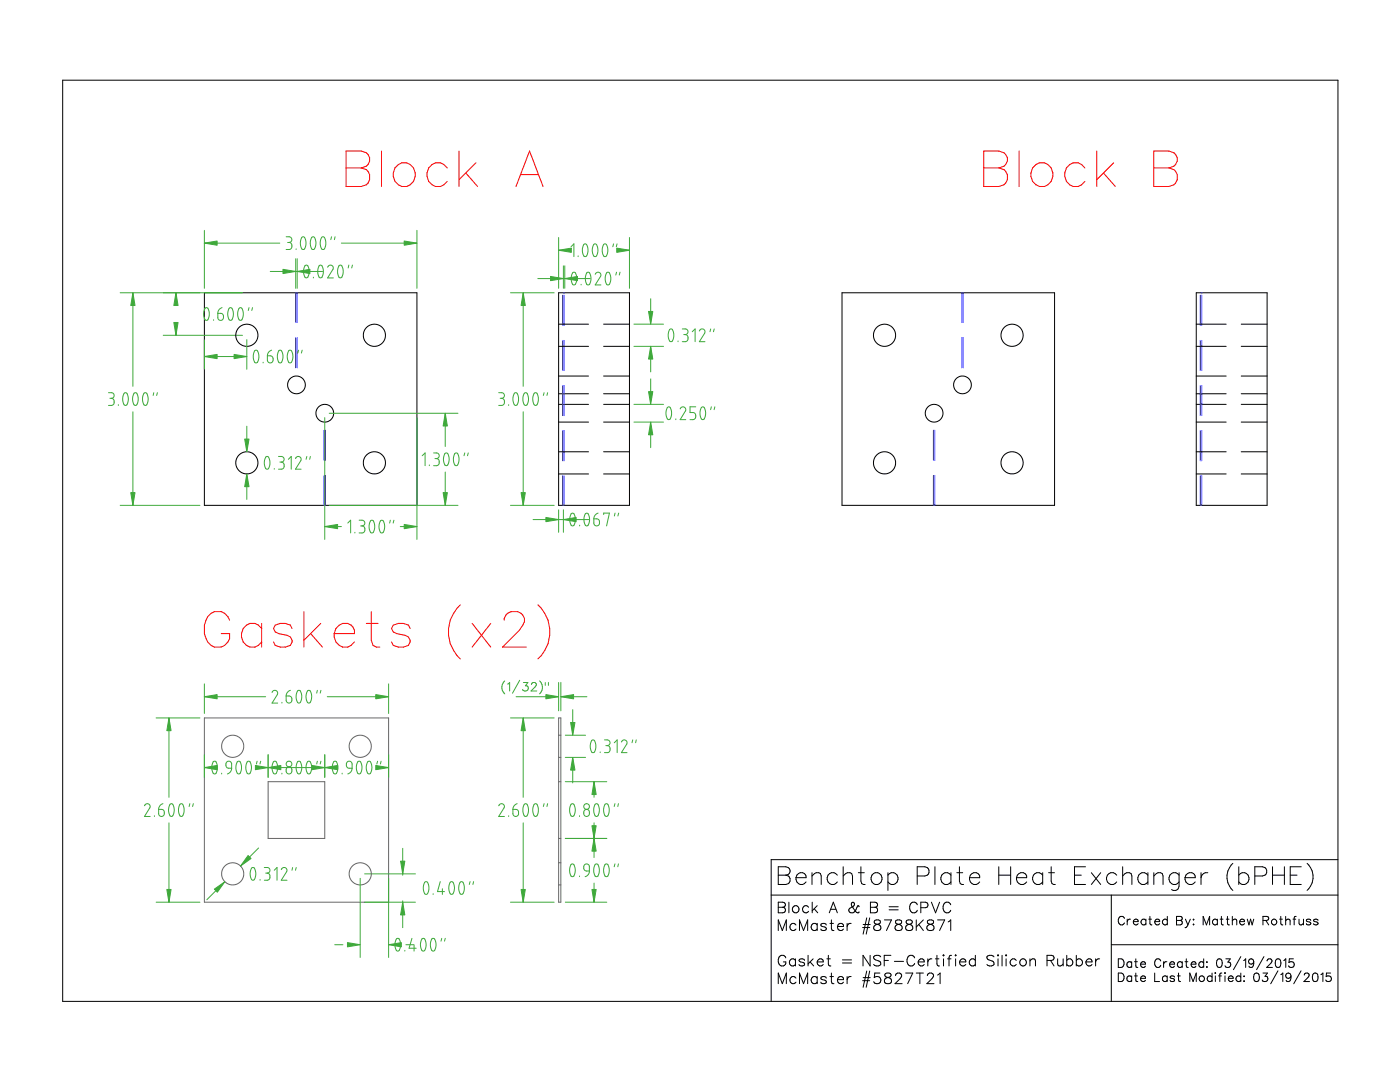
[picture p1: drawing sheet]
<svg xmlns="http://www.w3.org/2000/svg" width="279mm" height="216mm" viewBox="0 0 279 216" stroke-linecap="round" stroke-linejoin="round" font-family="sans-serif">
<g fill="none" stroke="#000" stroke-width=".2">
<path d="M12.5 16h254.5v183.8h-254.5zM40.8 58.4h42.4v42.4h-42.4zM111.5 58.4h14.1v42.4h-14.1zM168 58.4h42.5v42.4h-42.5zM238.7 58.4h14.2v42.4h-14.2zM111.5 75h6M111.5 78.6h6M111.5 64.7h6M111.5 69.1h6M120.5 75h5.1M120.5 78.6h5.1M120.5 64.7h5.1"/>
<path d="M120.5 69.1h5.1M238.7 75h6M238.7 78.6h6M238.7 64.7h6M238.7 69.1h6M247.7 75h5.2M247.7 78.6h5.2M247.7 64.7h5.2M247.7 69.1h5.2M111.5 80.7h6M111.5 84.2h6M111.5 90.1h6"/>
<path d="M111.5 94.6h6M120.5 80.7h5.1M120.5 84.2h5.1M120.5 90.1h5.1M120.5 94.6h5.1M238.7 80.7h6M238.7 84.2h6M238.7 90.1h6M238.7 94.6h6M247.7 80.7h5.2M247.7 84.2h5.2M247.7 90.1h5.2"/>
<path d="M247.7 94.6h5.2M153.9 178.6h113.1M155.3 173h1.5l.5 .1a.82 .82 0 0 1 0 1.4l-.5 .1a.93 .93 0 0 1 .9 1 .93 .93 0 0 1-.9 .9h-1.5zM155.3 174.6h1.5M158.9 175.1a1.11 1.11 0 0 0 .6 1.3 1.11 1.11 0 0 0 1.4-.4M159 174.6a.97 .97 0 0 1 1.2-.5 .97 .97 0 0 1 .7 1h-2zM162.1 174.8l.8-.7h.5l.3 .2 .2 .5v1.7M162.1 174.1v2.4M167.1 174.6a1.13 1.13 0 0 0-1.7-.1 1.13 1.13 0 0 0 0 1.6 1.13 1.13 0 0 0 1.7-.1M168.3 174.8l.8-.7 .9 .2 .1 .5v1.7M168.3 173v3.5M171.3 174.1h1.2"/>
<path d="M171.8 173v2.8l.2 .5 .7 .2M174 174.6a1.13 1.13 0 0 1 1.7-.1 1.13 1.13 0 0 1 0 1.6 1.13 1.13 0 0 1-1.7-.1l-.2-.5zM177.2 174.6a1.13 1.13 0 0 1 1.7-.1 1.13 1.13 0 0 1 0 1.6 1.13 1.13 0 0 1-1.7-.1M177.2 174.1v3.6M183 174.8h1.6a.92 .92 0 0 0 .8-.9 .92 .92 0 0 0-.8-.9h-1.6v3.5M186.6 173v3.5M189.8 174.6a1.13 1.13 0 0 0-1.7-.1 1.13 1.13 0 0 0 0 1.6 1.13 1.13 0 0 0 1.7-.1M189.8 174.1v2.4M191 174.1h1.1M191.5 173v2.8l.1 .5 .7 .2M193.5 175.1a1.12 1.12 0 0 0 .6 1.3 1.12 1.12 0 0 0 1.4-.4M193.7 174.6a.99 .99 0 0 1 1.1-.5 .99 .99 0 0 1 .7 1h-2z"/>
<path d="M199.3 174.6h2.4M199.3 173v3.5M201.7 173v3.5M202.9 175.1a1.12 1.12 0 0 0 .6 1.3 1.12 1.12 0 0 0 1.4-.4M203 174.6a.99 .99 0 0 1 1.2-.5 .99 .99 0 0 1 .7 1h-2zM208.1 174.6a1.13 1.13 0 0 0-1.7-.1 1.13 1.13 0 0 0 0 1.6 1.13 1.13 0 0 0 1.7-.1M208.1 174.1v2.4M209.3 174.1h1.1M209.8 173v2.8l.2 .5 .6 .2M214.4 174.6h1.4M216.6 173h-2.2v3.5h2.2M217.8 174.1l1.9 2.4"/>
<path d="M219.7 174.1l-1.9 2.4M221.8 178.6v21.2M222.9 174.6a1.13 1.13 0 0 0-1.7-.1 1.13 1.13 0 0 0 0 1.6 1.13 1.13 0 0 0 1.7-.1M224 174.8l.9-.7 .8 .2 .2 .5v1.7M224 173v3.5M229.1 174.6a1.13 1.13 0 0 0-1.7-.1 1.13 1.13 0 0 0 0 1.6 1.13 1.13 0 0 0 1.7-.1M229.1 174.1v2.4M230.3 174.8l.8-.7 .8 .2 .2 .5v1.7M230.3 174.1v2.4M235.3 174.6a1.13 1.13 0 0 0-1.6-.1 1.13 1.13 0 0 0 0 1.6 1.13 1.13 0 0 0 1.6-.1M235.3 174.1v2.7a.92 .92 0 0 1-.5 .8 .92 .92 0 0 1-1-.1M236.5 175.1a1.12 1.12 0 0 0 .7 1.3 1.12 1.12 0 0 0 1.3-.4"/>
<path d="M236.7 174.6a.99 .99 0 0 1 1.1-.5 .99 .99 0 0 1 .7 1h-2zM239.7 174.1v2.4M241 174.1a1.15 1.15 0 0 0-1.3 1M246 172.3a3.7 3.7 0 0 0 0 5.4M247.2 174.6a1.13 1.13 0 0 1 1.7-.1 1.13 1.13 0 0 1 0 1.6 1.13 1.13 0 0 1-1.7-.1M247.2 173v3.5M250.4 174.8h1.5l.6-.2a.93 .93 0 0 0 .3-1 .93 .93 0 0 0-.9-.6h-1.5v3.5M254 174.6h2.3M254 173v3.5M256.3 173v3.5M257.5 174.6h1.3M259.7 173h-2.2v3.5h2.2"/>
<path d="M260.9 172.3a3.6 3.6 0 0 1 0 5.4M267 171.5h-113.1v28.3M155.3 180h.9a.54 .54 0 0 1 .5 .6l-.2 .3-.3 .1a.55 .55 0 0 1 .6 .6 .55 .55 0 0 1-.6 .5h-.9zM155.3 185.7v-2.1l.8 2.1 .8-2.1v2.1M155.3 196.3v-2.1l.8 2.1 .8-2.1v2.1M155.3 181h.9M156.8 191.1a.77 .77 0 0 0-.9-.5 .77 .77 0 0 0-.6 .8 .92 .92 0 0 0 .2 1 .92 .92 0 0 0 1 .2l.2-.2 .1-.5h-.5M157.4 180v2.1M158.7 191.6a.67 .67 0 0 0-.9-.1 .67 .67 0 0 0 0 1 .67 .67 0 0 0 .9-.1M158.7 191.3v1.4M158.9 184.6a.67 .67 0 0 0-1-.1 .67 .67 0 0 0 0 1 .67 .67 0 0 0 1-.1M158.9 195.2a.67 .67 0 0 0-1-.1 .67 .67 0 0 0 0 1 .67 .67 0 0 0 1-.1"/>
<path d="M159.6 185.7v-2.1l.8 2.1 .8-2.1v2.1M159.6 196.3v-2.1l.8 2.1 .8-2.1v2.1M160.6 191.6a.63 .63 0 0 0-1.2 0l.4 .3 .7 .3 .1 .2a.66 .66 0 0 1-1.2 0M161.3 190.6v2.1M161.4 181a.67 .67 0 0 0-1-.1 .67 .67 0 0 0 0 1 .67 .67 0 0 0 1-.1M161.7 191.9l.7 .8M162.1 180v2.1M162.3 191.3l-1 1M162.5 181.3l.7 .8M163.1 180.7l-1 1M163.1 184.6a.67 .67 0 0 0-1-.1 .67 .67 0 0 0 0 1 .67 .67 0 0 0 1-.1M163.1 184.3v1.4"/>
<path d="M163.1 191.9a.67 .67 0 0 0 .4 .8 .67 .67 0 0 0 .8-.3M163.1 194.9v1.4M163.1 195.2a.67 .67 0 0 0-1-.1 .67 .67 0 0 0 0 1 .67 .67 0 0 0 1-.1M163.2 191.6a.58 .58 0 0 1 .7-.3 .58 .58 0 0 1 .4 .6h-1.2zM164.9 184.6a.62 .62 0 0 0-1.1 0l.1 .2 .9 .3 .1 .3a.64 .64 0 0 1-1.1 0M164.9 195.2a.62 .62 0 0 0-1.1 0l.1 .2 .9 .3 .1 .3a.64 .64 0 0 1-1.1 0M165 191.3h.7M165.3 190.6v1.7l.1 .3 .4 .1M165.5 182.1l.8-2.1 .8 2.1M165.6 184.3h.7M165.6 194.9h.7M165.8 181.4h1"/>
<path d="M165.9 183.6v1.7l.1 .3 .4 .1M165.9 194.2v1.7l.1 .3 .4 .1M167.1 184.9a.67 .67 0 0 0 .4 .7 .67 .67 0 0 0 .8-.2M167.1 195.5a.67 .67 0 0 0 .4 .7 .67 .67 0 0 0 .8-.2M167.4 195a.56 .56 0 0 1 .7-.1 .56 .56 0 0 1 .2 .6h-1.2zM167.4 184.4a.56 .56 0 0 1 .7-.1 .56 .56 0 0 1 .2 .6h-1.2zM168.1 191.5h1.8M168.1 192.2h1.8M169.1 184.3v1.4M169.1 194.9v1.4M169.9 184.3a.68 .68 0 0 0-.8 .6M169.9 194.9a.68 .68 0 0 0-.8 .6"/>
<path d="M171.4 180.9l-.2-.2-.2 .3a1.02 1.02 0 0 1-1.4 1 .47 .47 0 0 1 0-.8l.7-.4a.44 .44 0 0 0 .2-.4 .44 .44 0 0 0-.3-.4l-.2 .1a.75 .75 0 0 0 .2 1l.7 .9 .4 .1 .1-.2M172.1 185.1h1.5M172.1 195.7h1.5M172.3 184.5h1.4M172.3 195.1h1.4M173 183.2l-.7 3.2M173 193.8l-.7 3.2M173.6 183.2l-.7 3.2M173.6 193.8l-.7 3.2M173.7 190.6v2.1l-1.5-2.1v2.1M173.7 180l1.2 .1a.5 .5 0 0 1 0 .8l-.3 .1 .3 .1a.57 .57 0 0 1 .2 .6 .57 .57 0 0 1-.5 .4h-.9zM173.7 181h.9"/>
<path d="M174.6 183.7a.41 .41 0 0 0 .2 .7 .79 .79 0 0 1 .8 .2 .79 .79 0 0 1 .1 .9 .76 .76 0 0 1-.8 .2 .76 .76 0 0 1-.5-.7 1.33 1.33 0 0 1 1.2-.7l.1-.4a.79 .79 0 0 0-1.1-.2zM175.6 194.2h-1l-.1 .9a.75 .75 0 0 1 1.1 0 .75 .75 0 0 1-.1 1.1 .75 .75 0 0 1-1.1-.3M175.8 190.9a.8 .8 0 0 0-.8-.3 .8 .8 0 0 0-.7 .5l.3 .3 .8 .3a.51 .51 0 0 1 .4 .4 .51 .51 0 0 1-.2 .5 1 1 0 0 1-1.3-.2M176.5 191.6h.8M176.5 183.6h1.4l-1 2.1M176.7 194.3a.41 .41 0 0 0 .2 .7 .88 .88 0 0 1 1 .9 .73 .73 0 0 1-.8 .4 .73 .73 0 0 1-.6-.7 .98 .98 0 0 1 1-.6 .41 .41 0 0 0 .2-.7l-.3-.1zM177.4 180.9h1.9M177.4 181.5h1.9M177.8 190.6h-1.3v2.1M178.5 191.8h1.8M178.7 194.7l.1-.3 .3-.2 .6 .1a.46 .46 0 0 1 .1 .7l-1.2 1.3h1.4M178.8 183.7a.44 .44 0 0 0 .2 .7 .91 .91 0 0 1 1 .9 .74 .74 0 0 1-.8 .4 .74 .74 0 0 1-.6-.7 .98 .98 0 0 1 1-.6 .42 .42 0 0 0 .2-.7l-.3-.1z"/>
<path d="M180.7 194.2h1.5l-1.1 2.1M181 183.7a.42 .42 0 0 0 .1 .7 .88 .88 0 0 1 1.1 .9 .74 .74 0 0 1-.9 .4 .74 .74 0 0 1-.6-.7 .98 .98 0 0 1 1.1-.6 .42 .42 0 0 0 .1-.7l-.2-.1zM182.5 191.1a.78 .78 0 0 0-.8-.5 .78 .78 0 0 0-.7 .8 .92 .92 0 0 0 .2 1 .92 .92 0 0 0 1 .2l.3-.4M182.9 183.6v2.1M182.9 194.2h1.4M183.1 180.5a.78 .78 0 0 0-.9-.5 .78 .78 0 0 0-.7 .8 .93 .93 0 0 0 .3 1 .93 .93 0 0 0 1 .2l.3-.4M183.2 191.9a.67 .67 0 0 0 .4 .8 .67 .67 0 0 0 .8-.3M183.3 191.6a.58 .58 0 0 1 .7-.3 .58 .58 0 0 1 .4 .6h-1.2zM183.4 184.5l.9 1.2M183.6 194.2v2.1M183.8 181.1h.9a.55 .55 0 0 0 .5-.5 .55 .55 0 0 0-.5-.6h-.9v2.1M184.3 183.6l-1.4 1.4"/>
<path d="M185.1 194.7l.1-.3 .3-.2 .6 .1a.46 .46 0 0 1 .1 .7l-1.2 1.3h1.4M185.2 191.3v1.4M185.2 183.7a.41 .41 0 0 0 .2 .7 .88 .88 0 0 1 1 .9 .74 .74 0 0 1-.8 .4 .74 .74 0 0 1-.6-.7 1.33 1.33 0 0 1 1.2-.7l.1-.4a.82 .82 0 0 0-1.1-.2zM185.9 180l.8 2.1 .8-2.1M186 191.3a.68 .68 0 0 0-.8 .6M186.7 191.3h.7M187 190.6v1.7l.1 .3 .4 .1M187.1 183.6h1.4l-1 2.1M187.1 194.6l.5-.4v2.1M188.3 190.5l.1 .1-.1 .1-.1-.1zM188.3 191.3v1.4M189.1 191.3h.7"/>
<path d="M189.2 184l.5-.4v2.1M189.7 180.5a.78 .78 0 0 0-.9-.5 .78 .78 0 0 0-.6 .8 .92 .92 0 0 0 .2 1 .92 .92 0 0 0 1 .2l.3-.4M189.9 190.6l-.4 .1-.1 .3v1.7M190.7 190.5l.1 .1-.1 .1zM190.7 191.3v1.4M191.5 191.9a.68 .68 0 0 0 .4 .8 .68 .68 0 0 0 .8-.3M191.6 191.6a.59 .59 0 0 1 .7-.3 .59 .59 0 0 1 .4 .6h-1.2zM194.6 191.6a.67 .67 0 0 0-.9-.1 .67 .67 0 0 0 0 1 .67 .67 0 0 0 .9-.1M194.6 190.6v2.1M198.4 190.9a.8 .8 0 0 0-.8-.3 .8 .8 0 0 0-.6 .5l.1 .3 .9 .3a.5 .5 0 0 1 .4 .4 .5 .5 0 0 1-.2 .5 .97 .97 0 0 1-1.2-.2M199.2 190.5l.1 .1-.1 .1-.1-.1zM199.2 191.3v1.4"/>
<path d="M200 190.6v2.1M200.8 190.5l.1 .1-.1 .1-.1-.1zM200.8 191.3v1.4M202.8 191.6a.68 .68 0 0 0-1-.1 .68 .68 0 0 0 0 1.1 .68 .68 0 0 0 1-.2M205.5 191.7l.5-.4 .5 .1 .2 1.3M205.5 191.3v1.4M209 191.6l1.2-.1 .2-.3-.1-.4-.4-.2h-.9v2.1M209.7 191.6l.7 1.1M211.1 191.3l.1 1.3 .5 .1 .5-.4M212.2 191.3v1.4M212.9 191.6a.67 .67 0 0 1 1-.1 .67 .67 0 0 1 0 1 .67 .67 0 0 1-1-.1M212.9 190.6v2.1"/>
<path d="M214.8 191.6a.68 .68 0 0 1 1-.1 .68 .68 0 0 1 0 1.1 .68 .68 0 0 1-1-.2M214.8 190.6v2.1M216.7 191.9a.67 .67 0 0 0 .4 .8 .67 .67 0 0 0 .8-.3M217 191.4a.56 .56 0 0 1 .7 0 .56 .56 0 0 1 .2 .5h-1.2zM218.7 191.3v1.4M219.5 191.3a.68 .68 0 0 0-.8 .6M221.8 188.5h45.2M223.2 191.3h.6a.92 .92 0 0 1 .5 .9 .92 .92 0 0 1-.5 .8h-.6zM223.2 194.2h.6a.9 .9 0 0 1 .5 .8 .9 .9 0 0 1-.5 .9h-.6zM224.4 183.3a.63 .63 0 0 0-.7-.4 .63 .63 0 0 0-.5 .6v.4a.63 .63 0 0 0 .5 .7 .63 .63 0 0 0 .7-.5M225 183.4v1.2M225.6 183.4a.57 .57 0 0 0-.6 .5"/>
<path d="M225.8 195a.54 .54 0 0 0-.7-.1 .54 .54 0 0 0 0 .8 .54 .54 0 0 0 .7-.1M225.8 192.2a.53 .53 0 0 0-.7-.1 .53 .53 0 0 0 0 .8 .53 .53 0 0 0 .7-.1M225.8 191.9v1.1M225.8 194.7v1.2M226.2 183.9a.52 .52 0 0 0 .3 .6 .52 .52 0 0 0 .6-.2M226.3 183.7a.47 .47 0 0 1 .5-.3 .47 .47 0 0 1 .3 .5h-.9zM226.4 191.9h.6M226.4 194.7h.6M226.7 191.3v1.4v.3h.4M226.7 194.2v1.3v.3l.4 .1M227.6 192.4v.2a.52 .52 0 0 0 .4 .4 .52 .52 0 0 0 .6-.2M227.6 195.2v.2a.53 .53 0 0 0 .4 .5 .53 .53 0 0 0 .6-.3"/>
<path d="M227.7 192.2a.47 .47 0 0 1 .6-.3 .47 .47 0 0 1 .3 .5h-1zM227.7 195a.47 .47 0 0 1 .6-.3 .47 .47 0 0 1 .3 .5h-1zM228.7 183.7a.54 .54 0 0 0-.8-.1 .54 .54 0 0 0 0 .8 .54 .54 0 0 0 .8-.1M228.7 183.4v1.2M229.3 183.4h.5M229.5 182.9v1.3l.1 .3 .3 .1M230.4 194.2v1.7h1M230.5 183.9v.2a.52 .52 0 0 0 .4 .5 .52 .52 0 0 0 .5-.3M230.7 183.5l.4-.1 .3 .2v.3h-.9zM231.6 191.7a.62 .62 0 0 0-.7-.4 .62 .62 0 0 0-.5 .7v.4a.62 .62 0 0 0 .5 .6 .62 .62 0 0 0 .7-.4M232.2 191.9v1.1M232.9 191.9a.54 .54 0 0 0-.7 .5"/>
<path d="M232.9 194.7v1.2M232.9 195a.54 .54 0 0 0-.7-.1 .54 .54 0 0 0 0 .8 .54 .54 0 0 0 .7-.1M233 183.7a.54 .54 0 0 0-.8-.1 .54 .54 0 0 0 0 .8 .54 .54 0 0 0 .8-.1M233 182.9v1.7M233.4 192.4v.2a.52 .52 0 0 0 .4 .4 .52 .52 0 0 0 .6-.2M233.5 192.2a.47 .47 0 0 1 .6-.3 .47 .47 0 0 1 .3 .5h-1zM234.4 195a.52 .52 0 0 0-.9 0l.1 .1 .7 .3 .1 .2a.52 .52 0 0 1-.9 0M234.8 182.9h.7a.41 .41 0 0 1 .4 .4l-.4 .4a.45 .45 0 0 1 .5 .4 .45 .45 0 0 1-.5 .5h-.7zM234.8 183.7h.7M235 194.7h.5M235.2 194.2v1.3l.1 .3 .3 .1M235.9 191.9v1.1"/>
<path d="M235.9 192.2a.54 .54 0 0 0-.8-.1 .54 .54 0 0 0 0 .8 .54 .54 0 0 0 .8-.1M236.5 191.9h.6M236.6 183.4l.5 1.2M236.7 191.3v1.4l.1 .3h.4M237.1 184.6l-.4 .4-.2 .1M237.4 195.9v-1.7l.7 1.7 .6-1.7v1.7M237.6 183.4l-.5 1.2M237.7 192.4a.52 .52 0 0 0 .3 .6 .52 .52 0 0 0 .7-.2M237.8 192.2a.47 .47 0 0 1 .5-.3 .47 .47 0 0 1 .4 .5h-1zM238.2 183.4v.2zM238.2 184.4v.2zM240.1 184.6v-1.7l.7 1.7 .6-1.7v1.7"/>
<path d="M240.2 192.2a.54 .54 0 0 0-.8-.1 .54 .54 0 0 0 0 .8 .54 .54 0 0 0 .8-.1M240.2 191.3v1.7M240.9 191.9v.2zM240.9 192.9v.1zM241.9 195a.54 .54 0 0 0-.8-.1 .54 .54 0 0 0 0 .8 .54 .54 0 0 0 .8-.1M241.9 194.2v1.7M242.5 194.1v.1zM242.5 194.7v1.2M243 183.7a.54 .54 0 0 0-.8-.1 .54 .54 0 0 0 0 .8 .54 .54 0 0 0 .8-.1M243 183.4v1.2M243 191.4a.54 .54 0 0 1 .8 .3 .8 .8 0 0 1 .1 .9 .8 .8 0 0 1-.9 .4 1.28 1.28 0 0 1 0-1.6zM243.2 194.7h.6"/>
<path d="M243.5 183.4h.6M243.8 182.9v1.3v.3l.4 .1M243.8 194.2h-.3l-.1 .3v1.4M244.5 194.1v.1zM244.5 194.7v1.2M244.6 191.3h.9l-.5 .7a.57 .57 0 0 1 .5 .9 .57 .57 0 0 1-1-.2M244.7 183.4h.6M245 182.9v1.3v.3l.4 .1M245.1 195.2v.2a.53 .53 0 0 0 .4 .5 .53 .53 0 0 0 .6-.3M245.2 195a.47 .47 0 0 1 .6-.3 .47 .47 0 0 1 .3 .5h-1zM245.9 183.7l.4-.3 .4 .1 .1 1.1M245.9 182.9v1.7"/>
<path d="M247.4 183.9v.2a.52 .52 0 0 0 .4 .5 .52 .52 0 0 0 .6-.3M247.6 183.5h.6l.2 .4h-1zM247.6 190.9l-1.4 2.6M247.6 195a.54 .54 0 0 0-.8-.1 .54 .54 0 0 0 0 .8 .54 .54 0 0 0 .8-.1M247.6 194.2v1.7M248.2 191.7l.4-.4v1.7M248.2 194.8h.2zM248.2 195.8h.2zM248.9 183.4l.4 1.2 .3-1.2 .3 1.2 .3-1.2M250.2 191.9a.83 .83 0 0 1-.6 1.1l-.3-.2M250.4 194.2a.55 .55 0 0 1 .8 .3 .85 .85 0 0 1-.5 1.4 1.06 1.06 0 0 1-.3-1.7zM252.1 194.2h.8l-.4 .6a.56 .56 0 0 1 .5 .8 .56 .56 0 0 1-.9 .2l-.2-.3"/>
<path d="M252.1 183.7h.7l.4-.4a.41 .41 0 0 0-.4-.4h-.7v1.7M252.2 190.9l-1.4 2.6M252.6 183.7l.6 .9M252.9 191.7l.3-.4 .6 .2a.52 .52 0 0 1-.2 .7l-.8 .8h1.1M254.7 191.4a.54 .54 0 0 1 .8 .3 .87 .87 0 0 1-.5 1.3 1.11 1.11 0 0 1-.3-1.6zM255 193.7l-1.4 2.6M255.4 183.4h.5M255.6 182.9v1.3l.1 .3 .3 .1M255.6 194.5l.4-.3v1.7M256.2 191.7l.4-.4v1.7M256.6 183.7l.4-.3 .4 .1 .1 1.1M256.6 182.9v1.7"/>
<path d="M257.6 194.7a.79 .79 0 0 1-.6 1.2l-.3-.3M258 183.4h.6M258.1 191.3h-.8l-.1 .8a.6 .6 0 0 1 .9-.1 .6 .6 0 0 1 0 .9 .6 .6 0 0 1-.9-.2M258.7 182.9h-.3l-.1 .3v1.4M259.2 183.4l.1 1.1 .4 .1 .4-.4M259.7 193.7l-1.5 2.6M260.1 183.4v1.2M260.3 194.6l.3-.4h.3l.4 .3-.3 .6-.8 .8h1.1M261.6 183.7a.51 .51 0 0 0-.9 0l.1 .1 .7 .3 .1 .2a.51 .51 0 0 1-.9 0M262.1 194.2a.57 .57 0 0 1 .9 .3v.4a.74 .74 0 0 1-.4 1h-.2a1.08 1.08 0 0 1-.3-1.7zM263 183.7a.5 .5 0 0 0-.9 0l.9 .4v.2a.5 .5 0 0 1-.9 0M263.6 194.5l.4-.3v1.7"/>
<path d="M265.6 194.2h-.9v.7a.6 .6 0 0 1 .9 0 .6 .6 0 0 1-.2 .9 .6 .6 0 0 1-.8-.3"/>
<circle cx="49.3" cy="66.9" r="2.21"/>
<circle cx="59.2" cy="76.8" r="1.77"/>
<circle cx="74.7" cy="66.9" r="2.2"/>
<circle cx="176.5" cy="66.9" r="2.2"/>
<circle cx="192.1" cy="76.8" r="1.76"/>
<circle cx="202" cy="66.9" r="2.21"/>
<circle cx="49.3" cy="92.4" r="2.21"/>
<circle cx="64.8" cy="82.5" r="1.77"/>
<circle cx="74.7" cy="92.3" r="2.21"/>
<circle cx="176.5" cy="92.3" r="2.21"/>
<circle cx="186.4" cy="82.5" r="1.77"/>
<circle cx="202" cy="92.4" r="2.21"/>
<circle cx="158.8" cy="181.5" r=".7"/>
<circle cx="204.2" cy="192" r=".7"/>
<circle cx="239.8" cy="195.3" r=".56"/>
<circle cx="249.7" cy="191.9" r=".53"/>
<circle cx="254.3" cy="184" r=".56"/>
<circle cx="257.1" cy="194.7" r=".53"/>
</g>
<g fill="none" stroke="#00f" stroke-width=".2">
<path d="M112.3 58.9v6M112.4 58.4h.3M112.6 58.9v6M239.5 58.9v6M239.7 58.4h.3M239.8 58.9v6M59 64.4v-6h.3v6M59 67.4v6M59.3 67.4v6M112.3 67.9v6M112.3 76.9v6M112.6 67.9v6"/>
<path d="M112.6 76.9v6M191.9 64.4v-6h.3v6M191.9 67.4v6M192.2 67.4v6M239.5 67.9v6M239.5 76.9v6M239.8 67.9v6M239.8 76.9v6M64.7 94.9v5.9h.3v-5.9M64.7 85.9v6M65 85.9v6M112.3 95v5.8h.3v-5.8"/>
<path d="M112.3 85.9v6M112.6 85.9v6M186.3 94.9v5.9h.3v-5.9M186.3 85.9v6M186.6 85.9v6M239.5 95v5.8h.3v-5.8M239.5 85.9v6M239.8 85.9v6"/>
</g>
<g fill="none" stroke="#3fa93b" stroke-width=".2">
<path d="M24 58.4h24.4M26.5 58.4v18.7M35.1 58.4v1.7M40.8 46v11.5M40.8 48.5h15M53.9 54.2h10.5M57.1 47.2l.7 .1 .4 .3-.1 .6-.4 .2M57.4 48.4h.3M57.7 48.4l.3 .1 .2 .2v.7l-.3 .3-.8 .1M59 51.6v5.9M59.1 49.7v.1M59.3 51.6v5.9"/>
<path d="M60.2 47.4l.1-.1a.64 .64 0 0 1 .7 .8v.8l-.3 .8a.75 .75 0 0 1-.7-.9v-.8zM60.9 53a.69 .69 0 0 1 .8 .8l-.1 1-.3 .6a.69 .69 0 0 1-.7-.9v-.8zM62.2 47.4a.61 .61 0 0 1 .7 .1 .61 .61 0 0 1 .1 .6v.8l-.2 .6a.42 .42 0 0 1-.5 .3 .42 .42 0 0 1-.3-.6l-.1-1zM62.5 55.3v.2M63.7 53h.1a.69 .69 0 0 1 .7 .8v.9l-.3 .7a.69 .69 0 0 1-.8-.9l.1-.9zM64.2 47.4v-.1a.63 .63 0 0 1 .8 .8v1l-.4 .6a.75 .75 0 0 1-.7-.9v-.8zM65.4 53.3l.2-.3 .4-.1 .4 .2 .1 .4-1.1 2h1.1M66.2 47.2l-.2 .6M66.9 47.2l-.2 .6M67.6 53h.1a.69 .69 0 0 1 .8 .8v.9l-.4 .7a.69 .69 0 0 1-.7-.9v-.9zM68.1 48.5h15.1M69.6 52.9l-.1 .6"/>
<path d="M70.3 52.9l-.1 .6M83.2 46v11.5M101.9 58.4h8.7M104.4 58.4v18.7M107.3 55.6h10.5M111.5 47.4v10.1M111.5 49.9h1.2M112.4 53v4.5M112.7 53v4.5M114 49.2l.5-.5v2.5M114.3 54.5v-.1a.63 .63 0 0 1 .8 .8l-.2 1.3a.44 .44 0 0 1-.5 .3 .44 .44 0 0 1-.3-.5l-.1-.9zM115.4 51.1v.1"/>
<path d="M116 56.7v.2M116.5 48.7h.5l.3 .6v.9l-.2 .7a.45 .45 0 0 1-.5 .2 .45 .45 0 0 1-.3-.5l-.1-1zM117.1 54.5v-.1a.64 .64 0 0 1 .8 .8v.9l-.3 .7a.75 .75 0 0 1-.8-.9v-.7zM118.5 48.8l.2-.1h.3l.3 .6v1l-.2 .7a.47 .47 0 0 1-.6 .1 .47 .47 0 0 1-.2-.6l-.1-.7zM118.8 54.7l.2-.3 .4-.1 .4 .2 .1 .3-1.1 2.1h1.1M120.5 48.7l.5 .1 .2 .5 .1 .9-.2 .7a.44 .44 0 0 1-.6 .2 .44 .44 0 0 1-.2-.5l-.1-1.1zM121.1 54.4a.64 .64 0 0 1 .8 .8v.8l-.4 .8a.75 .75 0 0 1-.7-.9v-.7zM122.4 48.7l-.1 .5M123 54.3l-.1 .6M123.1 48.7l-.1 .5M123.7 54.3l-.1 .6M124.4 49.9h1.2"/>
<path d="M125.6 47.4v10.1M129.9 59.6v4.7M21.7 78.4h.6l.4 .2v.6l-.5 .3M21.9 79.5h.3M22.2 79.5l.5 .3v.8l-.4 .3h-.6M24.8 78.4h.4l.3 .4 .1 1-.2 .8a.45 .45 0 0 1-.6 .2 .45 .45 0 0 1-.2-.5l-.1-1zM26.8 78.4h.1a.75 .75 0 0 1 .7 .9v.6l-.2 .7a.43 .43 0 0 1-.6 .3 .43 .43 0 0 1-.2-.6l-.1-.9zM28.8 78.4h.4l.2 .4 .2 1-.3 .8a.45 .45 0 0 1-.5 .2 .45 .45 0 0 1-.3-.5l-.1-1zM30.7 78.4l-.1 .5M31.4 78.4l-.1 .5M32.6 66.9h15.8M35.1 65.2v1.7"/>
<path d="M40.8 67.8v5.9M40.8 71.1h8.5M40.9 61.5h.1a.63 .63 0 0 1 .7 .8v.9l-.3 .7a.75 .75 0 0 1-.7-.9v-.8zM42.6 63.8v.1M43.5 62.5h.7l.2 .2 .2 .8-.2 .3-.5 .1-.3-.2zM44.3 61.4l-.6 .4-.2 .7M45.7 61.5h.1a.63 .63 0 0 1 .7 .8l-.1 1.3a.44 .44 0 0 1-.5 .3 .44 .44 0 0 1-.3-.6l-.1-1zM47.7 61.5h.1a.64 .64 0 0 1 .7 .8v.9l-.3 .7a.75 .75 0 0 1-.7-.9v-.7zM49.3 67.8v5.9M49.7 61.4l-.1 .6M50.4 61.4l-.2 .6M50.9 70a.69 .69 0 0 1 .7 .8v.7l-.2 .7a.49 .49 0 0 1-.6 .1 .49 .49 0 0 1-.2-.6l-.1-.9z"/>
<path d="M52.5 72.3v.1M53.4 71h.6l.4 .2 .1 .7-.3 .5h-.4l-.3-.2zM54.2 69.9l-.6 .4-.2 .7M55.7 70a.69 .69 0 0 1 .8 .8v.8l-.3 .6a.45 .45 0 0 1-.5 .2 .45 .45 0 0 1-.3-.6v-.9zM57.7 70h.4l.3 .4 .1 .9-.2 .8a.43 .43 0 0 1-.6 .3 .43 .43 0 0 1-.3-.5l-.1-1.1zM59.6 69.9l-.2 .5M60.3 69.9l-.1 .5M99.5 78.4h.7l.4 .2 .1 .2-.1 .4-.5 .3M99.8 79.5h.3M100.1 79.5l.5 .3v.7l-.3 .4h-.8M102.7 78.4h.1a.75 .75 0 0 1 .7 .9v.6l-.2 .7a.43 .43 0 0 1-.6 .3 .43 .43 0 0 1-.2-.6l-.1-.9zM104.7 78.4h.4l.2 .4 .2 1-.3 .8a.45 .45 0 0 1-.5 .2 .45 .45 0 0 1-.3-.5v-1z"/>
<path d="M106.6 78.5l.1-.1a.75 .75 0 0 1 .7 .9v.6l-.1 .7a.43 .43 0 0 1-.6 .3 .43 .43 0 0 1-.3-.6l-.1-.9zM108.6 78.4l-.2 .5M109.3 78.4l-.1 .5M126.5 64.7h5.9M126.5 69.1h5.9M129.9 69.4v4.8M129.9 75.6v4.3M133.6 65.8l.1-.1a.69 .69 0 0 1 .8 .8v.8l-.2 .6a.44 .44 0 0 1-.6 .2 .44 .44 0 0 1-.3-.5l-.1-.9zM135.3 68v.2M136.2 65.6l.7 .1 .4 .3-.1 .5-.5 .3M136.5 66.8h.2M136.7 66.8l.5 .2 .1 .8-.4 .4h-.7"/>
<path d="M138.2 66.2l.5-.6v2.6M139.6 66.1l.4-.5 .6 .3 .1 .5-1.1 1.8h1.1M141.8 65.6l-.1 .6M142.5 65.6l-.1 .6M23.6 80.8v.1M26.5 82.2v18.6M49.3 85v4.8M49.3 94.9v4.8M53.1 91.2a.71 .71 0 0 1 .8 .9l-.1 .8-.2 .5a.47 .47 0 0 1-.6 .1 .47 .47 0 0 1-.2-.6v-.9zM54.7 93.5v.1M55.6 91.1h.7l.4 .4-.1 .5-.5 .2M55.9 92.2h.2"/>
<path d="M56.1 92.2l.6 .4v.6l-.3 .4h-.8M57.6 91.7l.5-.6v2.5M59 91.5l.5-.4 .5 .3 .1 .4-1.1 1.8h1.1M61.2 91.1l-.1 .6M61.9 91.1l-.1 .6M64.8 83.3v24.3M65.7 82.5h25.7M83.2 83.3v24.3M84.3 90.9l.5-.5v2.5M85.7 92.8v.1M86.5 90.4h.7l.4 .2v.6l-.5 .3M86.8 91.5h.3"/>
<path d="M87.1 91.5l.5 .3v.8l-.4 .3h-.7M88.8 90.5l.2-.1h.3l.2 .5 .1 .9-.2 .9a.47 .47 0 0 1-.6 .1 .47 .47 0 0 1-.2-.6l-.1-.9zM88.9 82.5v6.6M88.9 94.2v6.6M90.8 90.5l.1-.1a.75 .75 0 0 1 .7 .9v.8l-.2 .5a.44 .44 0 0 1-.6 .3 .44 .44 0 0 1-.2-.6l-.1-.9zM92.8 90.4l-.2 .5M93.5 90.4l-.2 .5M101.5 80.8v.1M104.4 82.2v18.6M126.5 80.7h5.9M126.5 84.2h5.9M129.9 85v4.3"/>
<path d="M133.2 81.3h.1a.69 .69 0 0 1 .7 .8v.9l-.3 .7a.69 .69 0 0 1-.8-.9v-.8zM134.9 83.6v.1M135.7 81.6l.3-.3 .3-.1 .4 .1 .2 .4-.1 .3-1.1 1.7h1.2M138.9 81.2h-1.2v1.1l.8 .1 .4 .5-.1 .5-.2 .2-.9 .1M140 81.3h.1a.69 .69 0 0 1 .7 .8v.9l-.3 .7a.69 .69 0 0 1-.8-.9v-.8zM142 81.2l-.2 .5M142.7 81.2l-.2 .5M24 100.8h15.9M64.8 105.1h3.3M65.7 100.8h25.7M69.4 104.4l.6-.6v2.5M70.8 106.2v.1"/>
<path d="M71.7 103.8h.7l.4 .4-.1 .5-.5 .2M72 104.9h.2M72.2 104.9l.5 .3 .1 .8-.3 .3h-.8M73.9 103.9l.3-.1 .3 .1 .2 .7 .1 .9-.4 .8a.69 .69 0 0 1-.7-.9v-.8zM75.9 103.9a.61 .61 0 0 1 .7 .2 .61 .61 0 0 1 .1 .6v.8l-.3 .8a.67 .67 0 0 1-.7-.9v-.8zM77.9 103.8l-.1 .6M78.6 103.8l-.1 .6M79.9 105.1h3.3M101.9 100.8h8.7M106.4 103.7h11.1M111.5 101.7v4.5M112.4 101.7v4.5"/>
<path d="M114 102.5h.1a.69 .69 0 0 1 .7 .8v.8l-.2 .5a.43 .43 0 0 1-.5 .3 .43 .43 0 0 1-.3-.5l-.1-1zM115.7 104.8v.1M116.8 102.5h.1a.69 .69 0 0 1 .7 .8v.8l-.2 .6a.44 .44 0 0 1-.5 .2 .44 .44 0 0 1-.3-.6l-.1-1zM118.5 103.5h.7l.3 .2 .1 .8-.1 .3-.4 .1-.4-.1-.2-.3zM119.4 102.4l-.6 .4-.3 .7M120.5 102.7v-.3h1.1l-.5 2.5M122.7 102.4l-.1 .6M123.5 102.4l-.2 .6M40.8 136.5v5.9M40.8 139h12.2M54.3 138.2l.4-.4h.4l.3 .2v.6l-1.1 1.7h1.1M57.1 138.9h.7l.3 .2 .2 .7-.3 .4-.4 .1-.4-.2z"/>
<path d="M58 137.8l-.7 .4-.2 .7M59.4 137.9l.1-.1a.69 .69 0 0 1 .7 .9v.7l-.2 .6a.44 .44 0 0 1-.5 .2 .44 .44 0 0 1-.3-.5l-.1-.9zM61.4 137.9v-.1a.69 .69 0 0 1 .8 .9v.8l-.3 .6a.47 .47 0 0 1-.6 .1 .47 .47 0 0 1-.1-.6l-.1-.9zM63.3 137.8l-.1 .5M64.1 137.8l-.2 .5M65.3 139h12.3M77.6 136.5v5.9M100.7 135.9a1.73 1.73 0 0 0 0 2.6M101.3 136.5l.4-.3v1.7M103 139h8.5M103.7 135.7l-1.4 2.6M104.5 136.2h.8l-.4 .6a.56 .56 0 0 1 .5 .8 .56 .56 0 0 1-.9 .2l-.2-.2"/>
<path d="M106.1 136.6l.3-.4 .6 .2a.5 .5 0 0 1-.2 .7l-.8 .8h1.1M107.7 135.9a1.73 1.73 0 0 1 0 2.6M108.8 136.2v.6M109.5 136.2v.6M111.5 136.2v5.6M111.9 139h5.2M111.9 136.2v5.6M31.2 143.3h8.7M33.7 143.3v15.8M40.8 150.6v4.5M40.8 153.2h.2M42.5 152h.1a.69 .69 0 0 1 .8 .8v.8l-.2 .5a.44 .44 0 0 1-.6 .3 .44 .44 0 0 1-.2-.6l-.1-.9z"/>
<path d="M44.2 154.3v.1M45.3 152l.5-.1 .3 .2 .1 .3v.9h-.7l-.3-.2-.1-.7zM46.2 153.3l-.2 .7-.6 .4M47.3 152h.1a.69 .69 0 0 1 .8 .8v.6l-.2 .7a.43 .43 0 0 1-.5 .3 .43 .43 0 0 1-.3-.6l-.1-.8zM49.3 152h.1a.69 .69 0 0 1 .8 .8v.7l-.2 .7a.45 .45 0 0 1-.6 .2 .45 .45 0 0 1-.3-.6v-.9zM51.3 151.9l-.1 .5M52 151.9l-.1 .5M53.3 153.2h11.7M53.5 150.6v4.5M54.6 152h.1a.69 .69 0 0 1 .7 .8v.7l-.2 .6a.45 .45 0 0 1-.6 .3 .45 .45 0 0 1-.2-.6l-.1-.9zM56.3 140.1v.2M56.3 154.3v.1"/>
<path d="M57.3 153.1l.5-.1 .4 .4v.6l-.4 .4h-.4l-.3-.4v-.6zM59.4 152h.1a.69 .69 0 0 1 .7 .8v.8l-.2 .5a.44 .44 0 0 1-.5 .3 .44 .44 0 0 1-.3-.6l-.1-.9zM61.4 152a.69 .69 0 0 1 .8 .8v.8l-.3 .6a.47 .47 0 0 1-.6 .1 .47 .47 0 0 1-.1-.5l-.1-1zM63.3 151.9l-.1 .5M64.1 151.9l-.2 .5M64.8 150.6v4.5M66.6 152h.1a.69 .69 0 0 1 .7 .8v.7l-.2 .7a.45 .45 0 0 1-.6 .2 .45 .45 0 0 1-.2-.6l-.1-.9zM68.3 154.3v.1M69.3 152.1l.5-.2 .4 .2 .1 1.2h-.7l-.3-.2-.2-.3zM70.3 153.3l-.3 .7-.6 .4M71.4 152h.1a.69 .69 0 0 1 .7 .8v.7l-.2 .7a.45 .45 0 0 1-.6 .2 .45 .45 0 0 1-.2-.6l-.1-.9zM73.4 152a.67 .67 0 0 1 .8 .8v.8l-.3 .7a.61 .61 0 0 1-.6-.1 .61 .61 0 0 1-.2-.7l.1-.9z"/>
<path d="M75.4 151.9l-.2 .5M76.1 151.9l-.2 .5M77.3 153.2h.3M77.6 150.6v4.5M101.9 143.3h8.7M104.4 143.3v15.8M112.8 146.7h4.1M112.8 151.1h4.1M112.8 156h8.3M114.3 141.6v4.8M114.3 151.5v4.7M118.1 147.8l.2-.2 .3 .1 .3 .8v1l-.3 .6a.69 .69 0 0 1-.8-.8v-.9z"/>
<path d="M118.6 156v3.1M119.8 150.1v.1M120.6 147.6l.7 .1 .4 .3-.1 .6-.4 .2M120.9 148.8h.3M121.2 148.8l.3 .1 .2 .3v.6l-.3 .4h-.8M122.6 148.2l.6-.6v2.6M124 148.1l.5-.5 .6 .4v.4l-1.1 1.8h1.1M126.3 147.6l-.2 .6M127 147.6l-.1 .6M28.8 160.8l.2-.3 .4-.1 .4 .2 .2 .3-1.2 2h1.2M30.8 162.8v.1M31.7 161.5h.8l.2 .3 .1 .7-.2 .3-.4 .1-.5-.2z"/>
<path d="M32.5 160.4l-.6 .3-.2 .8M33.7 164.2v15.8M33.9 160.5a.61 .61 0 0 1 .7 .1 .61 .61 0 0 1 .1 .6v.9l-.3 .7a.69 .69 0 0 1-.7-.8v-.8zM35.9 160.5l.1-.1a.69 .69 0 0 1 .7 .9v.8l-.2 .5a.43 .43 0 0 1-.5 .3 .43 .43 0 0 1-.3-.6l-.1-.9zM37.9 160.4l-.2 .5M38.6 160.4l-.2 .5M43.9 176.9l-2.6 2.6M50.2 173.2l.2-.1 .3 .1 .2 .5 .2 .8-.3 1a.47 .47 0 0 1-.6 0 .47 .47 0 0 1-.2-.5l-.1-1zM51.6 169.2l-2.6 2.6M51.9 175.5v.1M52.7 173.1h.7l.4 .2v.6l-.5 .3M53 174.2h.3"/>
<path d="M53.3 174.2l.5 .4v.7l-.3 .3h-.8M54.7 173.7l.6-.6v2.5M56.1 173.5l.5-.4h.4l.3 .4-.1 .4-1.1 1.7h1.2M58.4 173.1l-.1 .6M59.1 173.1l-.1 .6M71.9 175.3v15.8M72.8 174.4h10.1M77.6 175.3v15.8M80.4 169.3v5.3M80.4 179.7v5.4M84.8 176.1l.2-.2 .3 .1 .3 .8-.1 1-.3 .6a.69 .69 0 0 1-.7-.9v-.8zM86.4 178.3v.2"/>
<path d="M87.9 175.9l-.6 2h1.4M88.3 177.3v1.2M89.9 176a.74 .74 0 0 1 .8 .9l-.1 .9-.3 .6a.67 .67 0 0 1-.7-.9v-.8zM91.8 176.1l.3-.2 .3 .1 .2 .8v.9l-.3 .7a.69 .69 0 0 1-.7-.9v-.8zM93.8 175.9l-.1 .6M94.5 175.9l-.1 .6M99.5 160.8l.2-.3 .4-.1 .4 .1 .2 .3-.1 .4-1.1 1.7h1.2M101.5 162.8v.1M102.4 161.5h.6l.4 .2 .1 .8-.2 .3-.4 .1-.4-.2zM103.2 160.4l-.6 .4-.2 .7M104.4 164.2v15.8M104.6 160.5a.61 .61 0 0 1 .7 .1 .61 .61 0 0 1 .1 .6v.9l-.3 .7a.67 .67 0 0 1-.7-.8v-.9z"/>
<path d="M106.6 160.5l.1-.1a.67 .67 0 0 1 .7 .9v.9l-.2 .6a.61 .61 0 0 1-.7-.1 .61 .61 0 0 1-.1-.7l-.1-.7zM108.6 160.4l-.2 .5M109.3 160.4l-.1 .5M112.8 167.3h8.3M114 172.5a.61 .61 0 0 1 .6 .1 .61 .61 0 0 1 .2 .7l-.1 .9-.3 .7a.67 .67 0 0 1-.7-.9v-.8zM114 160.5a.61 .61 0 0 1 .6 .1 .61 .61 0 0 1 .2 .6l-.1 1-.3 .6a.67 .67 0 0 1-.7-.8v-.8zM115.7 162.8v.1M115.7 174.8v.1M116.6 161.7l.6-.2 .4 .3v.7l-.3 .4h-.4l-.3-.3-.1-.6zM116.7 172.5l.4-.1 .4 .2 .1 1.2h-.6l-.4-.2-.1-.7zM117.6 173.8l-.2 .7-.6 .4M118.6 164.2v6.9"/>
<path d="M118.6 176.2v3.8M118.8 172.4a.74 .74 0 0 1 .8 1v.8l-.3 .7a.69 .69 0 0 1-.8-.9v-.9zM118.8 160.4a.69 .69 0 0 1 .8 .9v.8l-.3 .7a.69 .69 0 0 1-.8-.8v-.9zM120.7 160.5l.1-.1a.67 .67 0 0 1 .8 .9l-.1 .9-.2 .6a.61 .61 0 0 1-.6-.1 .61 .61 0 0 1-.2-.7v-.7zM120.8 172.5l.2-.1 .3 .1 .3 .7-.1 1-.3 .7a.69 .69 0 0 1-.7-.9v-.7zM122.7 172.4l-.1 .6M122.7 160.4l-.1 .5M123.4 172.4l-.1 .6M123.4 160.4l-.1 .5M31.2 180h8.7M66.8 188.5h1.6M72.8 180h10.1"/>
<path d="M79.1 187.4l.1-.1a.75 .75 0 0 1 .7 .9v.5l-.2 .8a.44 .44 0 0 1-.5 .2 .44 .44 0 0 1-.3-.5l-.1-.9zM80.8 189.6v.2M81 188.5h1.6M82.2 187.2l-.6 2h1.5M82.6 188.6v1.2M84.2 187.4l.2-.2a.92 .92 0 0 1 .6 1v.8l-.2 .7a.61 .61 0 0 1-.7-.2 .61 .61 0 0 1-.2-.6v-.9zM86.2 187.4l.1-.1a.75 .75 0 0 1 .7 .9v.5l-.2 .8a.44 .44 0 0 1-.5 .2 .44 .44 0 0 1-.3-.5l-.1-.9zM88.2 187.2l-.2 .6M88.9 187.2l-.2 .6M101.9 180h8.7M112.8 180h8.3"/>
<circle cx="57.7" cy="152.5" r=".56"/>
<circle cx="117.1" cy="160.9" r=".56"/>
</g>
<g fill="#3fa93b" stroke="#3fa93b" stroke-width=".2">
<path d="M26.5 58.4l.4 2.6h-.8z"/>
<path d="M26.1 98.3h.8l-.4 2.5z"/>
<path d="M34.7 64.3h.8l-.4 2.6z"/>
<path d="M35.1 58.4l.4 2.6h-.8z"/>
<path d="M64.8 105.1l2.6-.5v.9z"/>
<path d="M80.7 104.6l2.5 .5-2.5 .4z"/>
<path d="M88.9 82.5l.4 2.5h-.9z"/>
<path d="M88.4 98.3h.9l-.4 2.5z"/>
<path d="M56.5 53.7l2.5 .5-2.5 .4z"/>
<path d="M59.3 54.2l2.5-.5v.9z"/>
<path d="M40.8 48.5l2.5-.4v.8z"/>
<path d="M80.7 48.1l2.5 .4-2.5 .4z"/>
<path d="M109.9 55.2l2.5 .4-2.5 .4z"/>
<path d="M112.7 55.6l2.6-.4v.8z"/>
<path d="M111.5 49.9l2.5-.4v.9z"/>
<path d="M123.1 49.5l2.5 .4-2.5 .5z"/>
<path d="M108.9 103.3l2.6 .4-2.6 .4z"/>
<path d="M112.4 103.7l2.6-.4v.8z"/>
<path d="M104.4 58.4l.4 2.6h-.8z"/>
<path d="M104 98.3h.8l-.4 2.5z"/>
<path d="M33.7 143.3l.4 2.5h-.8z"/>
<path d="M33.3 177.5h.8l-.4 2.5z"/>
<path d="M51 152.7l2.5 .5-2.5 .4z"/>
<path d="M40.8 153.2l2.5-.5v.9z"/>
<path d="M64.8 153.2l2.6-.5v.9z"/>
<path d="M75 152.7l2.6 .5-2.6 .4z"/>
<path d="M53.5 153.2l2.5-.5v.9z"/>
<path d="M62.3 152.7l2.5 .5-2.5 .4z"/>
<path d="M79.9 171.8h.9l-.4 2.6z"/>
<path d="M80.4 180l.4 2.6h-.9z"/>
<path d="M40.8 139l2.5-.4v.8z"/>
<path d="M75 138.6l2.6 .4-2.6 .4z"/>
<path d="M104.4 143.3l.4 2.5h-.8z"/>
<path d="M104 177.5h.8l-.4 2.5z"/>
<path d="M108.9 138.6l2.6 .4-2.6 .4z"/>
<path d="M111.9 139l2.6-.4v.8z"/>
<path d="M49.3 94.6l.4 2.5h-.9z"/>
<path d="M48.8 87.6h.9l-.4 2.5z"/>
<path d="M42.8 177.4l2.1-1.5-1.5 2.1z"/>
<path d="M49.5 170.7l.6 .6-2.1 1.5z"/>
<path d="M129.4 62.1h.9l-.4 2.6z"/>
<path d="M129.9 69.1l.4 2.5h-.9z"/>
<path d="M129.4 78.1h.9l-.4 2.6z"/>
<path d="M129.9 84.2l.4 2.6h-.9z"/>
<path d="M113.9 144.2h.8l-.4 2.5z"/>
<path d="M114.3 151.1l.4 2.6h-.8z"/>
<path d="M118.1 177.5h.9l-.4 2.5z"/>
<path d="M118.6 167.3l.4 2.5h-.9z"/>
<path d="M118.6 156l.4 2.5h-.9z"/>
<path d="M118.1 164.8h.9l-.4 2.5z"/>
<path d="M69.3 188.1l2.6 .4-2.6 .4z"/>
<path d="M77.6 188.5l2.5-.4v.8z"/>
<path d="M46.7 70.7l2.6 .4-2.6 .5z"/>
<path d="M40.8 71.1l2.5-.4v.9z"/>
</g>
<g fill="none" stroke="#666" stroke-width=".2">
<path d="M40.8 143.3h36.8v36.7h-36.8zM53.5 156h11.3v11.3h-11.3zM111.5 156h.4M111.5 143.3h.4v36.7h-.4zM111.5 151.1h.4M111.5 146.7h.4M111.5 167.3h.4M111.5 172.1h.4M111.5 176.6h.4"/>
<circle cx="46.4" cy="148.9" r="2.2"/>
<circle cx="71.9" cy="148.9" r="2.21"/>
<circle cx="46.4" cy="174.4" r="2.21"/>
<circle cx="71.9" cy="174.4" r="2.21"/>
</g>
<g fill="none" stroke="#f00" stroke-width=".2">
<path d="M69.1 30.1h3l1 .4a1.65 1.65 0 0 1 0 2.7l-1 .3a1.86 1.86 0 0 1 1.7 1.9 1.86 1.86 0 0 1-1.7 1.8h-3zM69.1 33.5h3M76.1 30.1v7.1M79.5 32.8a2.31 2.31 0 0 1 2.9 .5 2.31 2.31 0 0 1 .1 2.9 2.21 2.21 0 0 1-2.7 .9 2.21 2.21 0 0 1-1.3-2.6l.3-1zM89.3 33.5a2.21 2.21 0 0 0-2.8-.9 2.21 2.21 0 0 0-1.3 2.6 2.17 2.17 0 0 0 1.7 2 2.17 2.17 0 0 0 2.4-1M91.6 30.1v7.1M93 34.5l2.3 2.7M95 32.5l-3.4 3.4M103 37.2l2.7-7.1 2.7 7.1M104 34.8h3.4M196.3 30.1h3l1.1 .4a1.62 1.62 0 0 1 0 2.7l-1.1 .3a1.85 1.85 0 0 1 1.8 1.9 1.85 1.85 0 0 1-1.8 1.8h-3zM196.3 33.5h3"/>
<path d="M203.4 30.1v7.1M206.1 33.5a2.21 2.21 0 0 1 2.7-.9 2.21 2.21 0 0 1 1.3 2.6 2.22 2.22 0 0 1-2.5 2 2.22 2.22 0 0 1-1.9-2.7zM216.5 33.5a2.2 2.2 0 0 0-2.7-.9 2.2 2.2 0 0 0-1.3 2.6 2.16 2.16 0 0 0 1.6 2 2.16 2.16 0 0 0 2.4-1M218.9 30.1v7.1M220.2 34.5l2.4 2.7M222.2 32.5l-3.3 3.4M230.3 30.1h3l1 .4a1.62 1.62 0 0 1 0 2.7l-1 .3a1.86 1.86 0 0 1 1.7 1.9 1.86 1.86 0 0 1-1.7 1.8h-3zM230.3 33.5h3M45.8 123.7a2.44 2.44 0 0 0-2.3-1.7 2.44 2.44 0 0 0-2.4 1.7 4 4 0 0 0 1.7 5.4 2.4 2.4 0 0 0 3-2.7h-1.6M52.2 125.4a2.2 2.2 0 0 0-2.7-.9 2.2 2.2 0 0 0-1.3 2.6 2.16 2.16 0 0 0 1.6 2 2.16 2.16 0 0 0 2.4-1M52.2 124.4v4.7M58.3 125.4l-.3-.7-1.1-.3h-1l-1 .3-.3 .7 .3 .7 .7 .3 1.7 .4 .7 .3 .3 .7v.3l-.3 .7-1.1 .3h-1l-1-.3-.3-.7"/>
<path d="M60.6 122v7.1M62 126.4l2.3 2.7M64 124.4l-3.4 3.4M66.7 126.4a2.23 2.23 0 0 0 1.3 2.5 2.23 2.23 0 0 0 2.7-.8M67 125.4a1.95 1.95 0 0 1 2.3-1 1.95 1.95 0 0 1 1.4 2h-4zM73.1 124.4h2.4M74.1 122v5.8l.3 1 .7 .3h.7M81.9 125.4l-.4-.7-1-.3h-1l-1 .3-.4 .7 .4 .7 .7 .3 1.6 .4 .7 .3 .4 .7v.3l-.4 .7-1 .3h-1l-1-.3-.4-.7M91.9 120.7a7.3 7.3 0 0 0 0 10.8M94.2 124.4l3.7 4.7M97.9 124.4l-3.7 4.7M100.6 123.7a1.77 1.77 0 0 1 1.4-1.7h1.3a1.73 1.73 0 0 1 1 2.7l-.6 1.1-3.4 3.3h4.7"/>
<path d="M107.4 120.7a7.3 7.3 0 0 1 0 10.8"/>
</g>
</svg>
